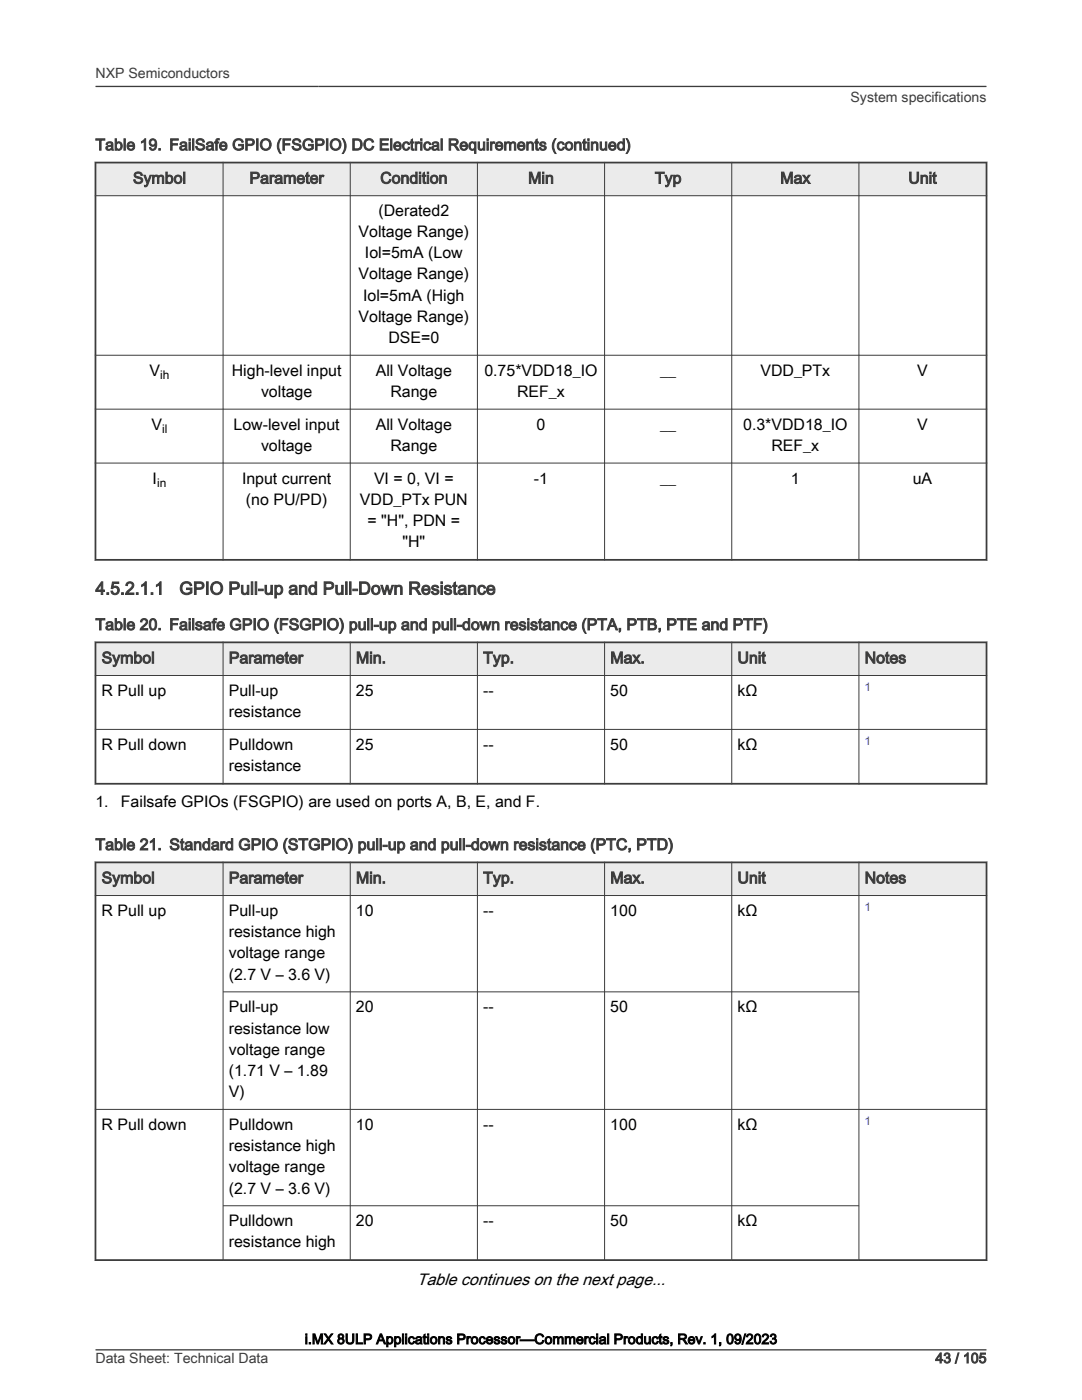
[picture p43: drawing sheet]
<svg xmlns="http://www.w3.org/2000/svg" width="216mm" height="279mm" viewBox="0 0 216 279" stroke-linecap="round" stroke-linejoin="round" font-family="sans-serif">
<defs><g id="words">
<g font-size="3.5" fill="#3c3c3c">
<text x="19" y="118.6">4.5.2.1.1</text>
<text x="35.8" y="118.6">GPIO Pull-up and Pull-Down Resistance</text>
</g>
<text font-size="3.3" x="83.2" y="256.4">Table continues on the next page...</text>
<g font-size="3.2" fill="#3c3c3c">
<text x="19" y="30">Table 19. FailSafe GPIO (FSGPIO) DC Electrical Requirements (continued)</text>
<text x="26.5" y="36.6">Symbol</text>
<text x="49.8" y="36.6">Parameter</text>
<text x="75.9" y="36.6">Condition</text>
<text x="105.4" y="36.6">Min</text>
<text x="130.7" y="36.6">Typ</text>
<text x="155.7" y="36.6">Max</text>
<text x="181.3" y="36.6">Unit</text>
<text x="19" y="125.7">Table 20. Failsafe GPIO (FSGPIO) pull-up and pull-down resistance (PTA, PTB, PTE and PTF)</text>
<text x="20.3" y="132.4">Symbol</text>
<text x="45.7" y="132.4">Parameter</text>
<text x="71" y="132.4">Min.</text>
<text x="96.4" y="132.4">Typ.</text>
<text x="121.8" y="132.4">Max.</text>
<text x="147.2" y="132.4">Unit</text>
<text x="172.5" y="132.4">Notes</text>
<text x="19" y="169.6">Table 21. Standard GPIO (STGPIO) pull-up and pull-down resistance (PTC, PTD)</text>
<text x="20.3" y="176.3">Symbol</text>
<text x="45.7" y="176.3">Parameter</text>
<text x="71" y="176.3">Min.</text>
<text x="96.4" y="176.3">Typ.</text>
<text x="121.8" y="176.3">Max.</text>
<text x="147.2" y="176.3">Unit</text>
<text x="172.5" y="176.3">Notes</text>
</g>
<g font-size="3.2">
<text x="71.5" y="47.3">Voltage Range)</text>
<text x="75.5" y="43.1">(Derated2</text>
<text x="72.8" y="51.5">Iol=5mA (Low</text>
<text x="71.5" y="55.8">Voltage Range)</text>
<text x="72.5" y="60">Iol=5mA (High</text>
<text x="71.5" y="64.2">Voltage Range)</text>
<text x="77.5" y="68.5">DSE=0</text>
<text x="29.8" y="75">V</text>
<text x="46.3" y="75">High-level input</text>
<text x="75" y="75">All Voltage</text>
<text x="96.7" y="75">0.75*VDD18_IO</text>
<text x="131.7" y="75">__</text>
<text x="151.7" y="75">VDD_PTx</text>
<text x="183" y="75">V</text>
<text x="52.1" y="79.2">voltage</text>
<text x="77.9" y="79.2">Range</text>
<text x="103.2" y="79.2">REF_x</text>
<text x="30.2" y="85.7">V</text>
<text x="46.6" y="85.7">Low-level input</text>
<text x="52.1" y="90">voltage</text>
<text x="75" y="85.7">All Voltage</text>
<text x="77.9" y="90">Range</text>
<text x="107.1" y="85.7">0</text>
<text x="131.7" y="85.7">__</text>
<text x="148.3" y="85.7">0.3*VDD18_IO</text>
<text x="153.9" y="90">REF_x</text>
<text x="183" y="85.7">V</text>
<text x="30.5" y="96.5">I</text>
<text x="48.3" y="96.5">Input current</text>
<text x="49.1" y="100.7">(no PU/PD)</text>
<text x="71.8" y="100.7">VDD_PTx PUN</text>
<text x="74.6" y="96.5">VI = 0, VI =</text>
<text x="106.5" y="96.5">-1</text>
<text x="131.7" y="96.5">__</text>
<text x="157.8" y="96.5">1</text>
<text x="182.1" y="96.5">uA</text>
<text x="73.3" y="105">= &quot;H&quot;, PDN =</text>
<text x="80.3" y="109.2">&quot;H&quot;</text>
<text x="20.3" y="138.9">R Pull up</text>
<text x="45.7" y="138.9">Pull-up</text>
<text x="45.7" y="143.1">resistance</text>
<text x="71" y="138.9">25</text>
<text x="96.4" y="138.9">--</text>
<text x="121.8" y="138.9">50</text>
<text x="147.2" y="138.9">kΩ</text>
<text x="20.3" y="149.7">R Pull down</text>
<text x="45.7" y="149.7">Pulldown</text>
<text x="71" y="149.7">25</text>
<text x="96.4" y="149.7">--</text>
<text x="121.8" y="149.7">50</text>
<text x="147.2" y="149.7">kΩ</text>
<text x="45.7" y="153.9">resistance</text>
<text x="19" y="161.1">1.</text>
<text x="24.1" y="161.1">Failsafe GPIOs (FSGPIO) are used on ports A, B, E, and F.</text>
<text x="20.3" y="182.8">R Pull up</text>
<text x="45.7" y="182.8">Pull-up</text>
<text x="71" y="182.8">10</text>
<text x="96.4" y="182.8">--</text>
<text x="121.8" y="182.8">100</text>
<text x="147.2" y="182.8">kΩ</text>
<text x="45.7" y="187">resistance high</text>
<text x="45.7" y="191.3">voltage range</text>
<text x="45.7" y="195.5">(2.7 V – 3.6 V)</text>
<text x="45.7" y="202">Pull-up</text>
<text x="71" y="202">20</text>
<text x="96.4" y="202">--</text>
<text x="121.8" y="202">50</text>
<text x="147.2" y="202">kΩ</text>
<text x="45.7" y="206.3">resistance low</text>
<text x="45.7" y="210.5">voltage range</text>
<text x="45.7" y="214.7">(1.71 V – 1.89</text>
<text x="45.7" y="219">V)</text>
<text x="20.3" y="225.5">R Pull down</text>
<text x="45.7" y="225.5">Pulldown</text>
<text x="71" y="225.5">10</text>
<text x="96.4" y="225.5">--</text>
<text x="121.8" y="225.5">100</text>
<text x="147.2" y="225.5">kΩ</text>
<text x="45.7" y="229.7">resistance high</text>
<text x="45.7" y="234">voltage range</text>
<text x="45.7" y="238.2">(2.7 V – 3.6 V)</text>
<text x="45.7" y="244.7">Pulldown</text>
<text x="71" y="244.7">20</text>
<text x="96.4" y="244.7">--</text>
<text x="121.8" y="244.7">50</text>
<text x="147.2" y="244.7">kΩ</text>
<text x="45.7" y="249">resistance high</text>
</g>
<g font-size="2.8" fill="#3c3c3c">
<text x="19" y="15.6">NXP Semiconductors</text>
<text x="169.7" y="20.4">System specifications</text>
<text x="19" y="272">Data Sheet: Technical Data</text>
<text x="186.7" y="272">43 / 105</text>
</g>
<text font-size="2.8" x="60.8" y="268.2">i.MX 8ULP Applications Processor—Commercial Products, Rev. 1, 09/2023</text>
<g font-size="2.4">
<text x="32" y="75.6">ih</text>
<text x="32.4" y="86.4">il</text>
<text x="31.3" y="97.1">in</text>
</g>
<g font-size="2.4" fill="#00f">
<text x="172.5" y="137.8">1</text>
<text x="172.5" y="148.6">1</text>
<text x="172.5" y="181.7">1</text>
<text x="172.5" y="224.4">1</text>
</g>
</g></defs>
<path d="M19 32.4h177.8v6.7h-177.8z" fill-rule="evenodd" fill="#ebebeb"/>
<path d="M18.9 32.4h178.1M19 32.3v79.6M196.8 32.3v79.6M18.9 111.7h178.1" fill="none" stroke="#3c3c3c" stroke-width=".35"/>
<path d="M18.9 39.1h178.1M44.5 32.3v79.6M69.9 32.3v79.6M95.3 32.3v79.6M120.6 32.3v79.6M146 32.3v79.6M171.4 32.3v79.6M18.9 70.9h178.1M18.9 81.7h178.1M18.9 92.4h178.1" fill="none" stroke="#3c3c3c" stroke-width=".2"/>
<path d="M19 128.2h177.8v6.6h-177.8z" fill-rule="evenodd" fill="#ebebeb"/>
<path d="M18.9 128.2h178.1M19 128v28.6M196.8 128v28.6M18.9 156.4h178.1" fill="none" stroke="#3c3c3c" stroke-width=".35"/>
<path d="M18.9 134.8h178.1M44.5 128v28.6M69.9 128v28.6M95.3 128v28.6M120.6 128v28.6M146 128v28.6M171.4 128v28.6M18.9 145.6h178.1" fill="none" stroke="#3c3c3c" stroke-width=".2"/>
<path d="M19 172.1h177.8v6.6h-177.8z" fill-rule="evenodd" fill="#ebebeb"/>
<path d="M18.9 172.1h178.1M19 171.9v79.8M196.8 171.9v79.8M18.9 251.5h178.1" fill="none" stroke="#3c3c3c" stroke-width=".35"/>
<path d="M18.9 178.7h178.1M44.5 171.9v79.8M69.9 171.9v79.8M95.3 171.9v79.8M120.6 171.9v79.8M146 171.9v79.8M171.4 171.9v79.8M44.5 197.9h127M18.9 221.4h178.1M44.5 240.6h127" fill="none" stroke="#3c3c3c" stroke-width=".2"/>
<path d="M19 17.3h177.8M19 269.4h177.8" fill="none" stroke="#3c3c3c" stroke-width=".26"/>
<use href="#words"/>
</svg>
